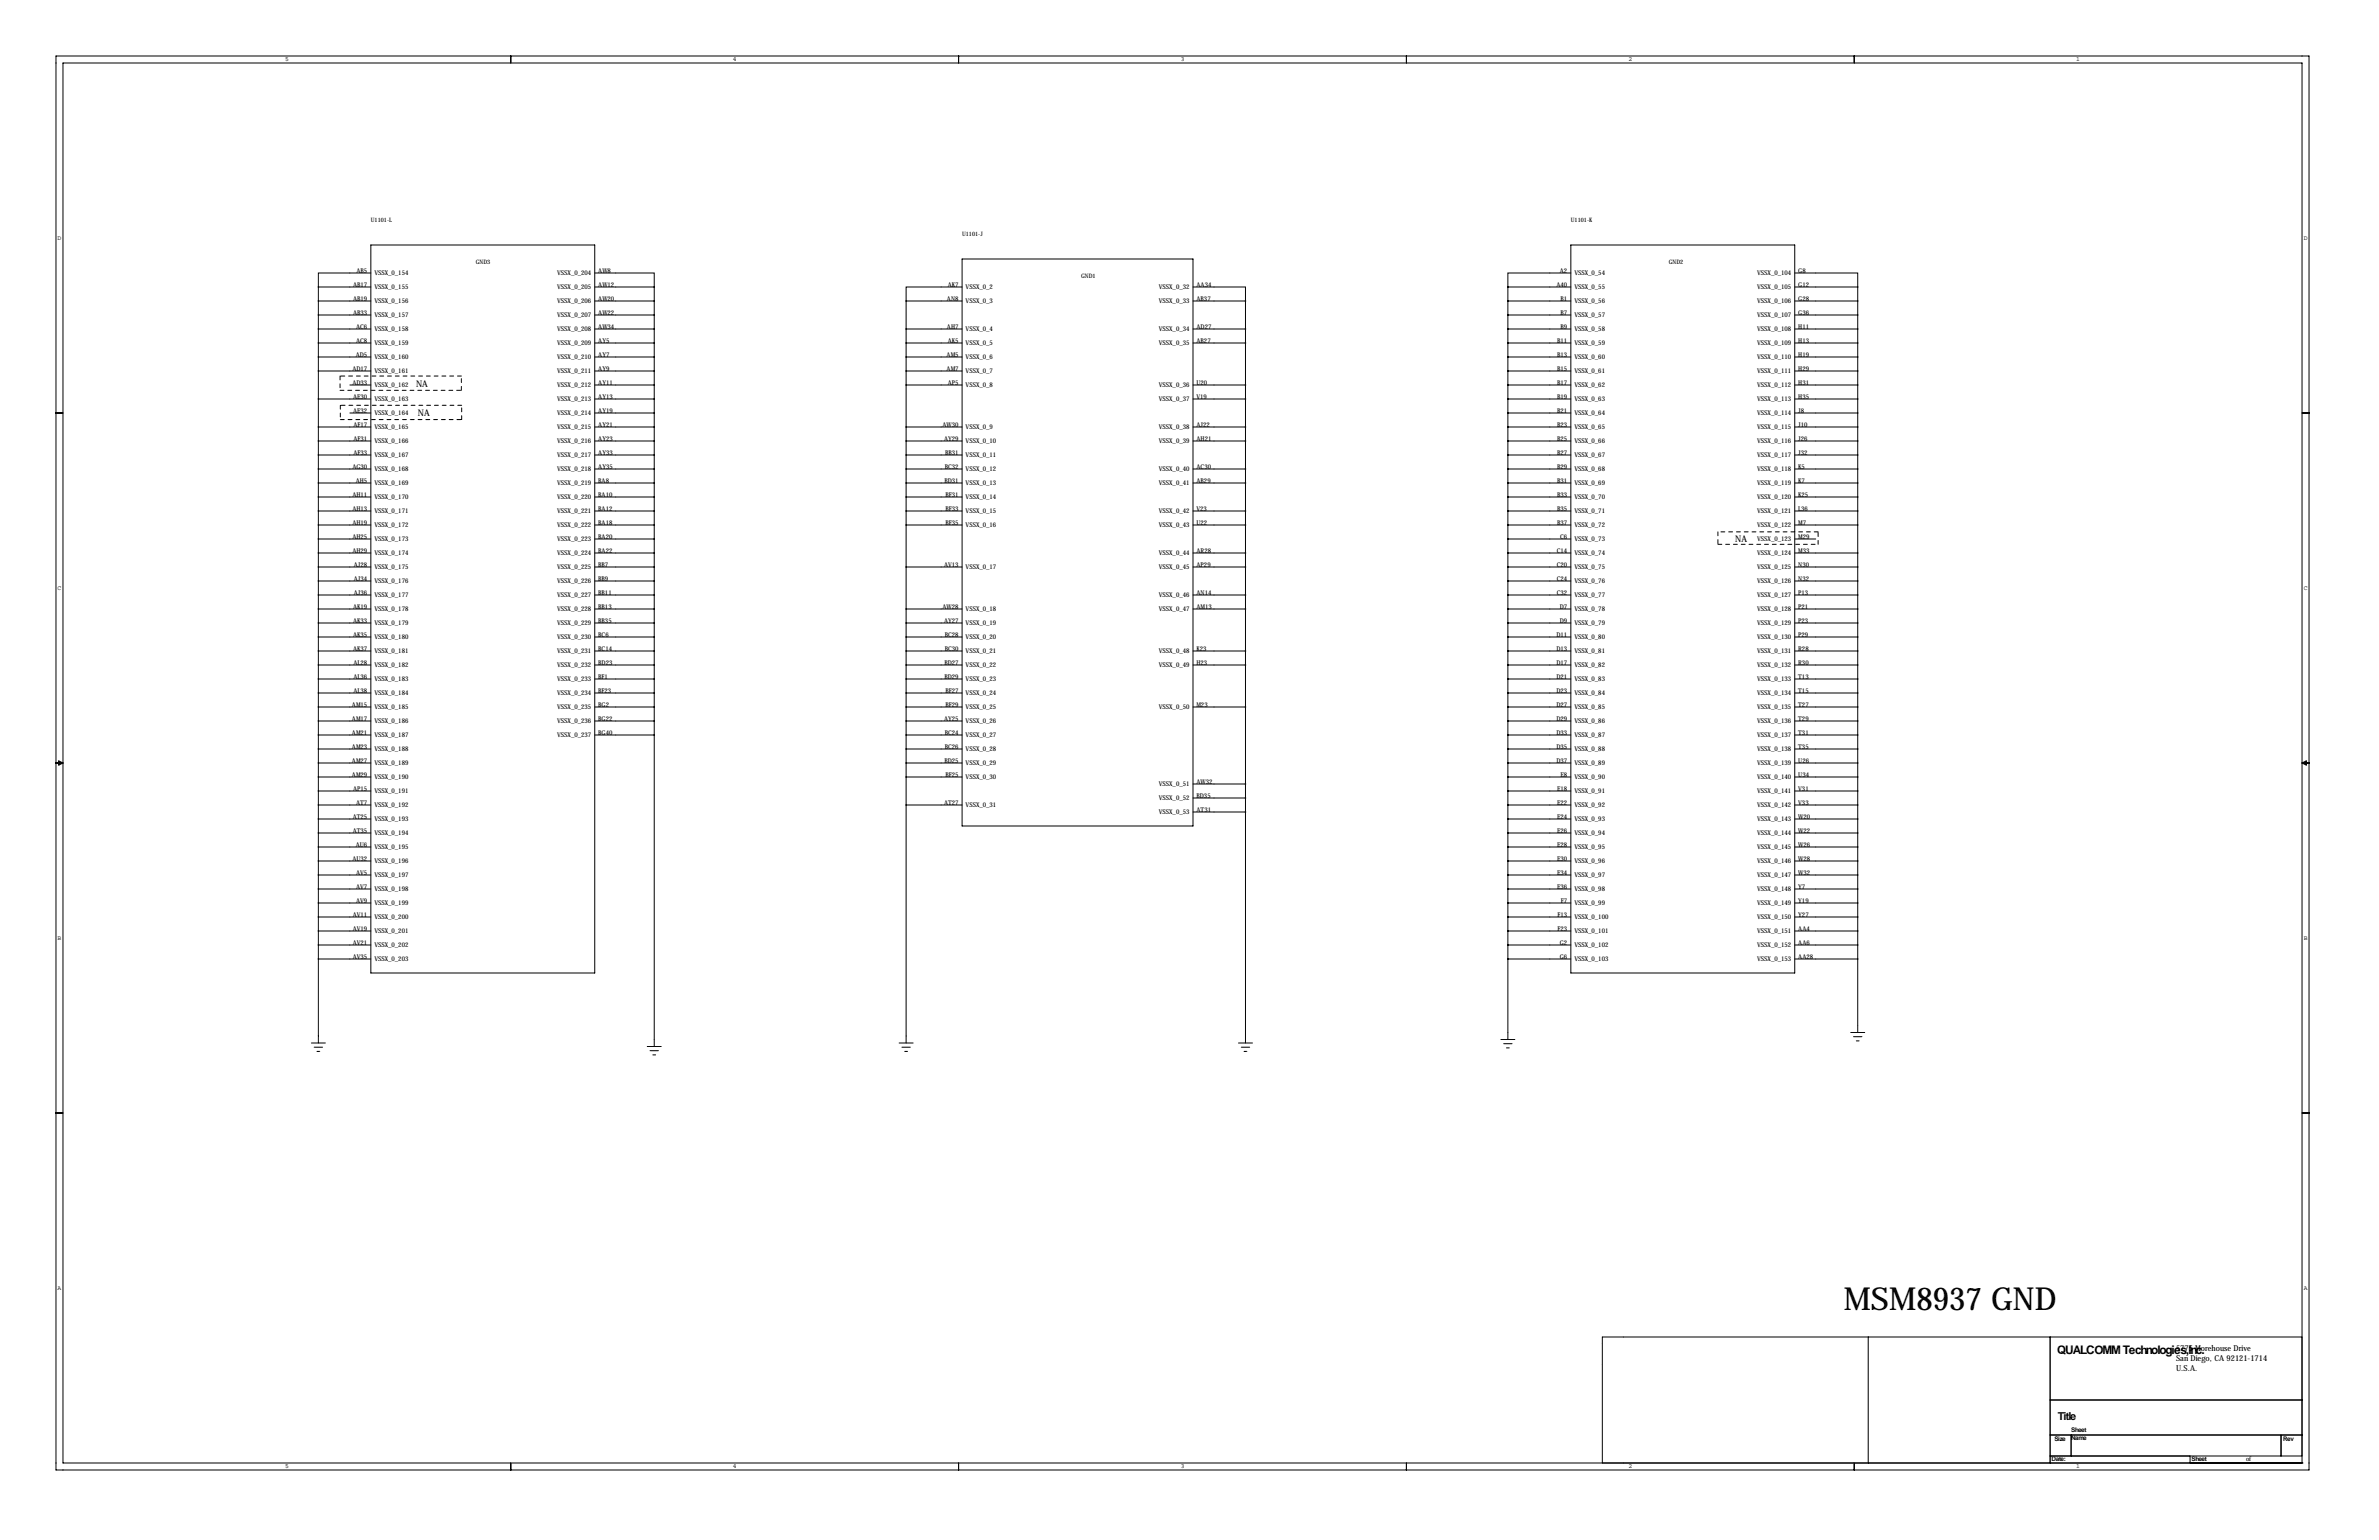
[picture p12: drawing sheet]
<svg xmlns="http://www.w3.org/2000/svg" width="864mm" height="559mm" viewBox="0 0 864 559" stroke-linecap="round" stroke-linejoin="round" font-family="sans-serif">
<defs><g id="words">
<text font-size="11.5" x="669.3" y="475.5">MSM8937 GND</text>
<text font-size="4.3" x="746.8" y="491.2">QUALCOMM Technologies,Inc.</text>
<text font-size="4" x="747" y="515.1">Title</text>
<g font-size="3.3">
<text x="151" y="140.5">NA</text>
<text x="151.7" y="151">NA</text>
<text x="629.9" y="196.8">NA</text>
</g>
<g font-size="3">
<text x="789.9" y="490.1">5775 Morehouse Drive</text>
<text x="789.9" y="497.6">U.S.A.</text>
<text x="789.9" y="493.8">San Diego, CA 92121-1714</text>
</g>
<g font-size="2.4">
<text x="129.4" y="99.1">AB5</text>
<text x="135.9" y="99.9">VSSX_0_154</text>
<text x="202.3" y="99.9">VSSX_0_204</text>
<text x="217.2" y="99.1">AW</text>
<text x="220.6" y="99.1">8</text>
<text x="566.2" y="99.1">A2</text>
<text x="571.5" y="99.9">VSSX_0_54</text>
<text x="637.9" y="99.9">VSSX_0_104</text>
<text x="652.8" y="99.1">G8</text>
<text x="128.2" y="104.1">AB17</text>
<text x="135.9" y="105">VSSX_0_155</text>
<text x="202.3" y="105">VSSX_0_205</text>
<text x="217.2" y="104.1">AW</text>
<text x="220.6" y="104.1">12</text>
<text x="344" y="104.1">AK7</text>
<text x="350.5" y="105">VSSX_0_2</text>
<text x="420.7" y="105">VSSX_0_32</text>
<text x="434.3" y="104.1">AA34</text>
<text x="565" y="104.1">A40</text>
<text x="571.5" y="105">VSSX_0_55</text>
<text x="637.9" y="105">VSSX_0_105</text>
<text x="652.8" y="104.1">G12</text>
<text x="128.2" y="109.2">AB19</text>
<text x="135.9" y="110.1">VSSX_0_156</text>
<text x="202.3" y="110.1">VSSX_0_206</text>
<text x="217.2" y="109.2">AW</text>
<text x="220.6" y="109.2">20</text>
<text x="343.8" y="109.2">AN8</text>
<text x="350.5" y="110.1">VSSX_0_3</text>
<text x="420.7" y="110.1">VSSX_0_33</text>
<text x="434.3" y="109.2">AB37</text>
<text x="566.5" y="109.2">B1</text>
<text x="571.5" y="110.1">VSSX_0_56</text>
<text x="637.9" y="110.1">VSSX_0_106</text>
<text x="652.8" y="109.2">G28</text>
<text x="128.2" y="114.3">AB33</text>
<text x="129.3" y="119.4">AC6</text>
<text x="135.9" y="115.1">VSSX_0_157</text>
<text x="202.3" y="115.1">VSSX_0_207</text>
<text x="217.2" y="114.3">AW</text>
<text x="217.2" y="119.4">AW</text>
<text x="220.6" y="114.3">22</text>
<text x="220.6" y="119.4">34</text>
<text x="343.8" y="119.4">AH7</text>
<text x="434.3" y="119.4">AD27</text>
<text x="566.5" y="114.3">B7</text>
<text x="566.5" y="119.4">B9</text>
<text x="571.5" y="115.1">VSSX_0_57</text>
<text x="637.9" y="115.1">VSSX_0_107</text>
<text x="652.8" y="114.3">G36</text>
<text x="652.8" y="119.4">H11</text>
<text x="129.3" y="124.5">AC8</text>
<text x="135.9" y="120.2">VSSX_0_158</text>
<text x="135.9" y="125.3">VSSX_0_159</text>
<text x="202.3" y="120.2">VSSX_0_208</text>
<text x="202.3" y="125.3">VSSX_0_209</text>
<text x="217.2" y="124.5">AY5</text>
<text x="344" y="124.5">AK5</text>
<text x="350.5" y="120.2">VSSX_0_4</text>
<text x="350.5" y="125.3">VSSX_0_5</text>
<text x="420.7" y="120.2">VSSX_0_34</text>
<text x="420.7" y="125.3">VSSX_0_35</text>
<text x="434.3" y="124.5">AB27</text>
<text x="565.3" y="124.5">B11</text>
<text x="571.5" y="120.2">VSSX_0_58</text>
<text x="571.5" y="125.3">VSSX_0_59</text>
<text x="637.9" y="120.2">VSSX_0_108</text>
<text x="637.9" y="125.3">VSSX_0_109</text>
<text x="652.8" y="124.5">H13</text>
<text x="129.1" y="129.5">AD5</text>
<text x="135.9" y="130.4">VSSX_0_160</text>
<text x="202.3" y="130.4">VSSX_0_210</text>
<text x="217.2" y="129.5">AY7</text>
<text x="343.6" y="129.5">AM5</text>
<text x="350.5" y="130.4">VSSX_0_6</text>
<text x="565.3" y="129.5">B13</text>
<text x="571.5" y="130.4">VSSX_0_60</text>
<text x="637.9" y="130.4">VSSX_0_110</text>
<text x="652.8" y="129.5">H19</text>
<text x="127.9" y="134.6">AD17</text>
<text x="135.9" y="135.5">VSSX_0_161</text>
<text x="202.3" y="135.5">VSSX_0_211</text>
<text x="217.2" y="134.6">AY9</text>
<text x="343.6" y="134.6">AM7</text>
<text x="350.5" y="135.5">VSSX_0_7</text>
<text x="565.3" y="134.6">B15</text>
<text x="571.5" y="135.5">VSSX_0_61</text>
<text x="637.9" y="135.5">VSSX_0_111</text>
<text x="652.8" y="134.6">H29</text>
<text x="127.9" y="139.7">AD33</text>
<text x="135.9" y="140.5">VSSX_0_162</text>
<text x="202.3" y="140.5">VSSX_0_212</text>
<text x="217.2" y="139.7">AY11</text>
<text x="344" y="139.7">AP5</text>
<text x="350.5" y="140.5">VSSX_0_8</text>
<text x="420.7" y="140.5">VSSX_0_36</text>
<text x="434.3" y="139.7">U20</text>
<text x="565.3" y="139.7">B17</text>
<text x="571.5" y="140.5">VSSX_0_62</text>
<text x="637.9" y="140.5">VSSX_0_112</text>
<text x="652.8" y="139.7">H31</text>
<text x="128.2" y="144.8">AE30</text>
<text x="128.2" y="149.9">AE32</text>
<text x="135.9" y="145.6">VSSX_0_163</text>
<text x="202.3" y="145.6">VSSX_0_213</text>
<text x="217.2" y="144.8">AY13</text>
<text x="217.2" y="149.9">AY19</text>
<text x="420.7" y="145.6">VSSX_0_37</text>
<text x="434.3" y="144.8">V19</text>
<text x="565.3" y="144.8">B19</text>
<text x="565.3" y="149.9">B21</text>
<text x="571.5" y="145.6">VSSX_0_63</text>
<text x="637.9" y="145.6">VSSX_0_113</text>
<text x="652.8" y="144.8">H35</text>
<text x="652.8" y="149.9">J8</text>
<text x="128.3" y="154.9">AF17</text>
<text x="135.9" y="150.7">VSSX_0_164</text>
<text x="135.9" y="155.8">VSSX_0_165</text>
<text x="202.3" y="150.7">VSSX_0_214</text>
<text x="202.3" y="155.8">VSSX_0_215</text>
<text x="217.2" y="154.9">AY21</text>
<text x="342.1" y="154.9">AW</text>
<text x="345.5" y="154.9">30</text>
<text x="350.5" y="155.8">VSSX_0_9</text>
<text x="420.7" y="155.8">VSSX_0_38</text>
<text x="434.3" y="154.9">AJ22</text>
<text x="565.3" y="154.9">B23</text>
<text x="571.5" y="150.7">VSSX_0_64</text>
<text x="571.5" y="155.8">VSSX_0_65</text>
<text x="637.9" y="150.7">VSSX_0_114</text>
<text x="637.9" y="155.8">VSSX_0_115</text>
<text x="652.8" y="154.9">J10</text>
<text x="128.3" y="160">AF31</text>
<text x="135.9" y="160.9">VSSX_0_166</text>
<text x="202.3" y="160.9">VSSX_0_216</text>
<text x="217.2" y="160">AY23</text>
<text x="342.7" y="160">AY29</text>
<text x="350.5" y="160.9">VSSX_0_10</text>
<text x="420.7" y="160.9">VSSX_0_39</text>
<text x="434.3" y="160">AH21</text>
<text x="565.3" y="160">B25</text>
<text x="571.5" y="160.9">VSSX_0_66</text>
<text x="637.9" y="160.9">VSSX_0_116</text>
<text x="652.8" y="160">J26</text>
<text x="128.3" y="165.1">AF33</text>
<text x="135.9" y="165.9">VSSX_0_167</text>
<text x="202.3" y="165.9">VSSX_0_217</text>
<text x="217.2" y="165.1">AY33</text>
<text x="343.1" y="165.1">BB31</text>
<text x="350.5" y="165.9">VSSX_0_11</text>
<text x="565.3" y="165.1">B27</text>
<text x="571.5" y="165.9">VSSX_0_67</text>
<text x="637.9" y="165.9">VSSX_0_117</text>
<text x="652.8" y="165.1">J32</text>
<text x="127.9" y="170.2">AG30</text>
<text x="135.9" y="171">VSSX_0_168</text>
<text x="202.3" y="171">VSSX_0_218</text>
<text x="217.2" y="170.2">AY35</text>
<text x="343" y="170.2">BC32</text>
<text x="350.5" y="171">VSSX_0_12</text>
<text x="420.7" y="171">VSSX_0_40</text>
<text x="434.3" y="170.2">AC30</text>
<text x="565.3" y="170.2">B29</text>
<text x="571.5" y="171">VSSX_0_68</text>
<text x="637.9" y="171">VSSX_0_118</text>
<text x="652.8" y="170.2">K5</text>
<text x="129.1" y="175.3">AH5</text>
<text x="135.9" y="176.1">VSSX_0_169</text>
<text x="202.3" y="176.1">VSSX_0_219</text>
<text x="217.2" y="175.3">BA8</text>
<text x="342.8" y="175.3">BD31</text>
<text x="350.5" y="176.1">VSSX_0_13</text>
<text x="420.7" y="176.1">VSSX_0_41</text>
<text x="434.3" y="175.3">AB29</text>
<text x="565.3" y="175.3">B31</text>
<text x="571.5" y="176.1">VSSX_0_69</text>
<text x="637.9" y="176.1">VSSX_0_119</text>
<text x="652.8" y="175.3">K7</text>
<text x="127.9" y="180.3">AH11</text>
<text x="127.9" y="185.4">AH13</text>
<text x="135.9" y="181.2">VSSX_0_170</text>
<text x="202.3" y="181.2">VSSX_0_220</text>
<text x="217.2" y="180.3">BA10</text>
<text x="217.2" y="185.4">BA12</text>
<text x="343.2" y="180.3">BF31</text>
<text x="343.2" y="185.4">BF33</text>
<text x="350.5" y="181.2">VSSX_0_14</text>
<text x="434.3" y="185.4">V23</text>
<text x="565.3" y="180.3">B33</text>
<text x="565.3" y="185.4">B35</text>
<text x="571.5" y="181.2">VSSX_0_70</text>
<text x="637.9" y="181.2">VSSX_0_120</text>
<text x="652.8" y="180.3">K25</text>
<text x="652.8" y="185.4">L36</text>
<text x="127.9" y="190.5">AH19</text>
<text x="135.9" y="186.3">VSSX_0_171</text>
<text x="135.9" y="191.3">VSSX_0_172</text>
<text x="202.3" y="186.3">VSSX_0_221</text>
<text x="202.3" y="191.3">VSSX_0_222</text>
<text x="217.2" y="190.5">BA18</text>
<text x="343.2" y="190.5">BF35</text>
<text x="350.5" y="186.3">VSSX_0_15</text>
<text x="350.5" y="191.3">VSSX_0_16</text>
<text x="420.7" y="186.3">VSSX_0_42</text>
<text x="420.7" y="191.3">VSSX_0_43</text>
<text x="434.3" y="190.5">U22</text>
<text x="565.3" y="190.5">B37</text>
<text x="571.5" y="186.3">VSSX_0_71</text>
<text x="571.5" y="191.3">VSSX_0_72</text>
<text x="637.9" y="186.3">VSSX_0_121</text>
<text x="637.9" y="191.3">VSSX_0_122</text>
<text x="652.8" y="190.5">M7</text>
<text x="127.9" y="195.6">AH25</text>
<text x="135.9" y="196.4">VSSX_0_173</text>
<text x="202.3" y="196.4">VSSX_0_223</text>
<text x="217.2" y="195.6">BA20</text>
<text x="566.4" y="195.6">C6</text>
<text x="571.5" y="196.4">VSSX_0_73</text>
<text x="637.9" y="196.4">VSSX_0_123</text>
<text x="652.8" y="195.6">M29</text>
<text x="127.9" y="200.7">AH29</text>
<text x="135.9" y="201.5">VSSX_0_174</text>
<text x="202.3" y="201.5">VSSX_0_224</text>
<text x="217.2" y="200.7">BA22</text>
<text x="420.7" y="201.5">VSSX_0_44</text>
<text x="434.3" y="200.7">AR28</text>
<text x="565.2" y="200.7">C14</text>
<text x="571.5" y="201.5">VSSX_0_74</text>
<text x="637.9" y="201.5">VSSX_0_124</text>
<text x="652.8" y="200.7">M33</text>
<text x="128.5" y="205.7">AJ28</text>
<text x="135.9" y="206.6">VSSX_0_175</text>
<text x="202.3" y="206.6">VSSX_0_225</text>
<text x="217.2" y="205.7">BB7</text>
<text x="342.7" y="205.7">AV13</text>
<text x="350.5" y="206.6">VSSX_0_17</text>
<text x="420.7" y="206.6">VSSX_0_45</text>
<text x="434.3" y="205.7">AP29</text>
<text x="565.2" y="205.7">C20</text>
<text x="571.5" y="206.6">VSSX_0_75</text>
<text x="637.9" y="206.6">VSSX_0_125</text>
<text x="652.8" y="205.7">N30</text>
<text x="128.5" y="210.8">AJ34</text>
<text x="128.5" y="215.9">AJ36</text>
<text x="135.9" y="211.7">VSSX_0_176</text>
<text x="202.3" y="211.7">VSSX_0_226</text>
<text x="217.2" y="210.8">BB9</text>
<text x="217.2" y="215.9">BB11</text>
<text x="434.3" y="215.9">AN14</text>
<text x="565.2" y="210.8">C24</text>
<text x="565.2" y="215.9">C32</text>
<text x="571.5" y="211.7">VSSX_0_76</text>
<text x="637.9" y="211.7">VSSX_0_126</text>
<text x="652.8" y="210.8">N32</text>
<text x="652.8" y="215.9">P13</text>
<text x="128.2" y="221">AK19</text>
<text x="135.9" y="216.7">VSSX_0_177</text>
<text x="135.9" y="221.8">VSSX_0_178</text>
<text x="202.3" y="216.7">VSSX_0_227</text>
<text x="202.3" y="221.8">VSSX_0_228</text>
<text x="217.2" y="221">BB13</text>
<text x="342.1" y="221">AW</text>
<text x="345.5" y="221">28</text>
<text x="350.5" y="221.8">VSSX_0_18</text>
<text x="420.7" y="216.7">VSSX_0_46</text>
<text x="420.7" y="221.8">VSSX_0_47</text>
<text x="434.3" y="221">AM13</text>
<text x="566.2" y="221">D7</text>
<text x="571.5" y="216.7">VSSX_0_77</text>
<text x="571.5" y="221.8">VSSX_0_78</text>
<text x="637.9" y="216.7">VSSX_0_127</text>
<text x="637.9" y="221.8">VSSX_0_128</text>
<text x="652.8" y="221">P21</text>
<text x="128.2" y="226.1">AK33</text>
<text x="135.9" y="226.9">VSSX_0_179</text>
<text x="202.3" y="226.9">VSSX_0_229</text>
<text x="217.2" y="226.1">BB35</text>
<text x="342.7" y="226.1">AY27</text>
<text x="350.5" y="226.9">VSSX_0_19</text>
<text x="566.2" y="226.1">D9</text>
<text x="571.5" y="226.9">VSSX_0_79</text>
<text x="637.9" y="226.9">VSSX_0_129</text>
<text x="652.8" y="226.1">P23</text>
<text x="128.2" y="231.1">AK35</text>
<text x="135.9" y="232">VSSX_0_180</text>
<text x="202.3" y="232">VSSX_0_230</text>
<text x="217.2" y="231.1">BC6</text>
<text x="343" y="231.1">BC28</text>
<text x="350.5" y="232">VSSX_0_20</text>
<text x="565" y="231.1">D11</text>
<text x="571.5" y="232">VSSX_0_80</text>
<text x="637.9" y="232">VSSX_0_130</text>
<text x="652.8" y="231.1">P29</text>
<text x="128.2" y="236.2">AK37</text>
<text x="135.9" y="237.1">VSSX_0_181</text>
<text x="202.3" y="237.1">VSSX_0_231</text>
<text x="217.2" y="236.2">BC14</text>
<text x="343" y="236.2">BC30</text>
<text x="350.5" y="237.1">VSSX_0_21</text>
<text x="420.7" y="237.1">VSSX_0_48</text>
<text x="434.3" y="236.2">K23</text>
<text x="565" y="236.2">D13</text>
<text x="571.5" y="237.1">VSSX_0_81</text>
<text x="637.9" y="237.1">VSSX_0_131</text>
<text x="652.8" y="236.2">R28</text>
<text x="128.3" y="241.3">AL28</text>
<text x="135.9" y="242.1">VSSX_0_182</text>
<text x="202.3" y="242.1">VSSX_0_232</text>
<text x="217.2" y="241.3">BD23</text>
<text x="342.8" y="241.3">BD27</text>
<text x="350.5" y="242.1">VSSX_0_22</text>
<text x="420.7" y="242.1">VSSX_0_49</text>
<text x="434.3" y="241.3">H23</text>
<text x="565" y="241.3">D17</text>
<text x="571.5" y="242.1">VSSX_0_82</text>
<text x="637.9" y="242.1">VSSX_0_132</text>
<text x="652.8" y="241.3">R30</text>
<text x="128.3" y="246.4">AL36</text>
<text x="128.3" y="251.5">AL38</text>
<text x="135.9" y="247.2">VSSX_0_183</text>
<text x="202.3" y="247.2">VSSX_0_233</text>
<text x="217.2" y="246.4">BF1</text>
<text x="217.2" y="251.5">BF23</text>
<text x="342.8" y="246.4">BD29</text>
<text x="343.2" y="251.5">BF27</text>
<text x="350.5" y="247.2">VSSX_0_23</text>
<text x="565" y="246.4">D21</text>
<text x="565" y="251.5">D23</text>
<text x="571.5" y="247.2">VSSX_0_83</text>
<text x="637.9" y="247.2">VSSX_0_133</text>
<text x="652.8" y="246.4">T13</text>
<text x="652.8" y="251.5">T15</text>
<text x="127.8" y="256.5">AM15</text>
<text x="135.9" y="252.3">VSSX_0_184</text>
<text x="135.9" y="257.4">VSSX_0_185</text>
<text x="202.3" y="252.3">VSSX_0_234</text>
<text x="202.3" y="257.4">VSSX_0_235</text>
<text x="217.2" y="256.5">BG2</text>
<text x="343.2" y="256.5">BF29</text>
<text x="350.5" y="257.4">VSSX_0_25</text>
<text x="350.5" y="252.3">VSSX_0_24</text>
<text x="420.7" y="257.4">VSSX_0_50</text>
<text x="434.3" y="256.5">M23</text>
<text x="565" y="256.5">D27</text>
<text x="571.5" y="252.3">VSSX_0_84</text>
<text x="571.5" y="257.4">VSSX_0_85</text>
<text x="637.9" y="252.3">VSSX_0_134</text>
<text x="637.9" y="257.4">VSSX_0_135</text>
<text x="652.8" y="256.5">T27</text>
<text x="127.8" y="261.6">AM17</text>
<text x="135.9" y="262.5">VSSX_0_186</text>
<text x="202.3" y="262.5">VSSX_0_236</text>
<text x="217.2" y="261.6">BG22</text>
<text x="342.7" y="261.6">AY25</text>
<text x="350.5" y="262.5">VSSX_0_26</text>
<text x="565" y="261.6">D29</text>
<text x="571.5" y="262.5">VSSX_0_86</text>
<text x="637.9" y="262.5">VSSX_0_136</text>
<text x="652.8" y="261.6">T29</text>
<text x="127.8" y="266.7">AM21</text>
<text x="135.9" y="267.5">VSSX_0_187</text>
<text x="202.3" y="267.5">VSSX_0_237</text>
<text x="217.2" y="266.7">BG40</text>
<text x="343" y="266.7">BC24</text>
<text x="350.5" y="267.5">VSSX_0_27</text>
<text x="565" y="266.7">D33</text>
<text x="571.5" y="267.5">VSSX_0_87</text>
<text x="637.9" y="267.5">VSSX_0_137</text>
<text x="652.8" y="266.7">T31</text>
<text x="127.8" y="271.8">AM23</text>
<text x="135.9" y="272.6">VSSX_0_188</text>
<text x="343" y="271.8">BC26</text>
<text x="350.5" y="272.6">VSSX_0_28</text>
<text x="565" y="271.8">D35</text>
<text x="571.5" y="272.6">VSSX_0_88</text>
<text x="637.9" y="272.6">VSSX_0_138</text>
<text x="652.8" y="271.8">T35</text>
<text x="127.8" y="276.9">AM27</text>
<text x="127.8" y="281.9">AM29</text>
<text x="135.9" y="277.7">VSSX_0_189</text>
<text x="342.8" y="276.9">BD25</text>
<text x="343.2" y="281.9">BF25</text>
<text x="350.5" y="277.7">VSSX_0_29</text>
<text x="565" y="276.9">D37</text>
<text x="566.5" y="281.9">E8</text>
<text x="571.5" y="277.7">VSSX_0_89</text>
<text x="637.9" y="277.7">VSSX_0_139</text>
<text x="652.8" y="276.9">U26</text>
<text x="652.8" y="281.9">U34</text>
<text x="128.2" y="287">AP15</text>
<text x="135.9" y="282.8">VSSX_0_190</text>
<text x="135.9" y="287.9">VSSX_0_191</text>
<text x="350.5" y="282.8">VSSX_0_30</text>
<text x="420.7" y="285.3">VSSX_0_51</text>
<text x="434.3" y="284.5">AW</text>
<text x="437.7" y="284.5">32</text>
<text x="565.3" y="287">E18</text>
<text x="571.5" y="282.8">VSSX_0_90</text>
<text x="571.5" y="287.9">VSSX_0_91</text>
<text x="637.9" y="282.8">VSSX_0_140</text>
<text x="637.9" y="287.9">VSSX_0_141</text>
<text x="652.8" y="287">V31</text>
<text x="129.3" y="292.1">AT7</text>
<text x="135.9" y="292.9">VSSX_0_192</text>
<text x="342.7" y="292.1">AT27</text>
<text x="350.5" y="292.9">VSSX_0_31</text>
<text x="420.7" y="290.4">VSSX_0_52</text>
<text x="434.3" y="289.6">BD35</text>
<text x="565.3" y="292.1">E22</text>
<text x="571.5" y="292.9">VSSX_0_92</text>
<text x="637.9" y="292.9">VSSX_0_142</text>
<text x="652.8" y="292.1">V33</text>
<text x="128.1" y="297.2">AT25</text>
<text x="135.9" y="298">VSSX_0_193</text>
<text x="420.7" y="295.5">VSSX_0_53</text>
<text x="434.3" y="294.6">AT31</text>
<text x="565.3" y="297.2">E24</text>
<text x="571.5" y="298">VSSX_0_93</text>
<text x="637.9" y="298">VSSX_0_143</text>
<text x="652.8" y="297.2">W</text>
<text x="654.7" y="297.2">20</text>
<text x="128.1" y="302.3">AT35</text>
<text x="135.9" y="303.1">VSSX_0_194</text>
<text x="565.3" y="302.3">E26</text>
<text x="571.5" y="303.1">VSSX_0_94</text>
<text x="637.9" y="303.1">VSSX_0_144</text>
<text x="652.8" y="302.3">W</text>
<text x="654.7" y="302.3">22</text>
<text x="129.1" y="307.3">AU6</text>
<text x="135.9" y="308.2">VSSX_0_195</text>
<text x="565.3" y="307.3">E28</text>
<text x="571.5" y="308.2">VSSX_0_95</text>
<text x="637.9" y="308.2">VSSX_0_145</text>
<text x="652.8" y="307.3">W</text>
<text x="654.7" y="307.3">26</text>
<text x="127.9" y="312.4">AU32</text>
<text x="129.3" y="317.5">AV5</text>
<text x="135.9" y="313.3">VSSX_0_196</text>
<text x="565.3" y="312.4">E30</text>
<text x="565.3" y="317.5">E34</text>
<text x="571.5" y="313.3">VSSX_0_96</text>
<text x="637.9" y="313.3">VSSX_0_146</text>
<text x="652.8" y="312.4">W</text>
<text x="652.8" y="317.5">W</text>
<text x="654.7" y="312.4">28</text>
<text x="654.7" y="317.5">32</text>
<text x="129.3" y="322.6">AV7</text>
<text x="135.9" y="318.3">VSSX_0_197</text>
<text x="135.9" y="323.4">VSSX_0_198</text>
<text x="565.3" y="322.6">E36</text>
<text x="571.5" y="318.3">VSSX_0_97</text>
<text x="571.5" y="323.4">VSSX_0_98</text>
<text x="637.9" y="318.3">VSSX_0_147</text>
<text x="637.9" y="323.4">VSSX_0_148</text>
<text x="652.8" y="322.6">Y7</text>
<text x="129.3" y="327.7">AV9</text>
<text x="135.9" y="328.5">VSSX_0_199</text>
<text x="566.7" y="327.7">F7</text>
<text x="571.5" y="328.5">VSSX_0_99</text>
<text x="637.9" y="328.5">VSSX_0_149</text>
<text x="652.8" y="327.7">Y19</text>
<text x="128.1" y="332.7">AV11</text>
<text x="135.9" y="333.6">VSSX_0_200</text>
<text x="565.4" y="332.7">F13</text>
<text x="571.5" y="333.6">VSSX_0_100</text>
<text x="637.9" y="333.6">VSSX_0_150</text>
<text x="652.8" y="332.7">Y27</text>
<text x="128.1" y="337.8">AV19</text>
<text x="135.9" y="338.7">VSSX_0_201</text>
<text x="565.4" y="337.8">F23</text>
<text x="571.5" y="338.7">VSSX_0_101</text>
<text x="637.9" y="338.7">VSSX_0_151</text>
<text x="652.8" y="337.8">AA4</text>
<text x="128.1" y="342.9">AV21</text>
<text x="128.1" y="348">AV35</text>
<text x="135.9" y="343.7">VSSX_0_202</text>
<text x="566.2" y="342.9">G2</text>
<text x="566.2" y="348">G6</text>
<text x="571.5" y="343.7">VSSX_0_102</text>
<text x="637.9" y="343.7">VSSX_0_152</text>
<text x="652.8" y="342.9">AA6</text>
<text x="652.8" y="348">AA28</text>
<text x="135.9" y="348.8">VSSX_0_203</text>
<text x="571.5" y="348.8">VSSX_0_103</text>
<text x="637.9" y="348.8">VSSX_0_153</text>
</g>
<g font-size="2.3">
<text x="103.5" y="22.2">5</text>
<text x="266" y="22.2">4</text>
<text x="428.6" y="22.2">3</text>
<text x="591.2" y="22.2">2</text>
<text x="753.7" y="22.2">1</text>
<text x="20.9" y="87">D</text>
<text x="836.3" y="87">D</text>
<text x="20.9" y="214">C</text>
<text x="836.3" y="214">C</text>
<text x="20.9" y="341">B</text>
<text x="836.3" y="341">B</text>
<text x="20.9" y="468">A</text>
<text x="836.3" y="468">A</text>
<text x="751.8" y="519.6">Sheet</text>
<text x="745.7" y="522.7">Size</text>
<text x="751.8" y="522.5">Name</text>
<text x="828.8" y="523">Rev</text>
<text x="103.5" y="532.8">5</text>
<text x="266" y="532.8">4</text>
<text x="428.6" y="532.8">3</text>
<text x="591.2" y="532.8">2</text>
<text x="744.7" y="530.1">Date:</text>
<text x="753.7" y="532.8">1</text>
<text x="795.5" y="530.1">Sheet</text>
<text x="815.3" y="530.1">of</text>
</g>
<g font-size="2.2">
<text x="134.6" y="80.5">U1101-L</text>
<text x="570.2" y="80.5">U1101-K</text>
<text x="349.2" y="85.6">U1101-J</text>
<text x="172.7" y="95.8">GND3</text>
<text x="605.8" y="95.8">GND2</text>
<text x="392.4" y="100.8">GND1</text>
</g>
</g></defs>
<g fill="none" stroke="#000" stroke-width=".36">
<path d="M20.3 20.3h817.9v513.1h-817.9zM22.9 22.9h812.8v508h-812.8zM185.4 20.3v2.6M348 20.3v2.6M510.5 20.3v2.6M673.1 20.3v2.6M134.6 99.1h-19v5M134.6 88.9h81.3v264.2h-81.3zM215.9 99.1h21.6v5M349.2 94h83.9v205.7h-83.9zM570.2 99.1h-22.8v5M570.2 88.9h81.3v264.2h-81.3z"/>
<path d="M651.5 99.1h22.9v5M115.6 104.1h19M115.6 109.2h19M115.6 119.4h19M115.6 114.3h19M115.6 104.1v274.4M215.9 104.1h21.6M215.9 109.2h21.6M215.9 119.4h21.6M215.9 114.3h21.6M237.5 104.1v275.6M328.9 109.2h20.3"/>
<path d="M328.9 119.4h20.3M328.9 109.2v269.3M349.2 104.1h-20.3v5.1M433.1 104.1h19v5.1M433.1 109.2h19M433.1 119.4h19M452.1 109.2v269.3M547.4 104.1h22.8M547.4 109.2h22.8M547.4 119.4h22.8M547.4 114.3h22.8M547.4 104.1v273.1"/>
<path d="M651.5 104.1h22.9M651.5 109.2h22.9M651.5 119.4h22.9M651.5 114.3h22.9M674.4 104.1v270.5M115.6 124.5h19M115.6 129.5h19M115.6 134.6h19M127 139.7h7.6M215.9 124.5h21.6M215.9 129.5h21.6M215.9 134.6h21.6"/>
<path d="M215.9 139.7h21.6M328.9 124.5h20.3M328.9 129.5h20.3M328.9 134.6h20.3M328.9 139.7h20.3M433.1 124.5h19M433.1 139.7h19M547.4 124.5h22.8M547.4 129.5h22.8M547.4 134.6h22.8M547.4 139.7h22.8M651.5 124.5h22.9"/>
<path d="M651.5 129.5h22.9M651.5 134.6h22.9M651.5 139.7h22.9M20.3 149.9h2.6M115.6 154.9h19M115.6 144.8h19M127 149.9h7.6M215.9 149.9h21.6M215.9 154.9h21.6M215.9 144.8h21.6M328.9 154.9h20.3M433.1 154.9h19"/>
<path d="M433.1 144.8h19M547.4 149.9h22.8M547.4 154.9h22.8M547.4 144.8h22.8M651.5 149.9h22.9M651.5 154.9h22.9M651.5 144.8h22.9M835.7 149.9h2.5M115.6 160h19M115.6 165.1h19M115.6 170.2h19M115.6 175.3h19"/>
<path d="M215.9 160h21.6M215.9 165.1h21.6M215.9 170.2h21.6M215.9 175.3h21.6M328.9 160h20.3M328.9 165.1h20.3M328.9 170.2h20.3M328.9 175.3h20.3M433.1 160h19M433.1 170.2h19M433.1 175.3h19M547.4 160h22.8"/>
<path d="M547.4 165.1h22.8M547.4 170.2h22.8M547.4 175.3h22.8M651.5 160h22.9M651.5 165.1h22.9M651.5 170.2h22.9M651.5 175.3h22.9M115.6 180.3h19M115.6 185.4h19M115.6 190.5h19M115.6 195.6h19M215.9 180.3h21.6"/>
<path d="M215.9 185.4h21.6M215.9 190.5h21.6M215.9 195.6h21.6M328.9 180.3h20.3M328.9 185.4h20.3M328.9 190.5h20.3M433.1 185.4h19M433.1 190.5h19M547.4 180.3h22.8M547.4 185.4h22.8M547.4 190.5h22.8M547.4 195.6h22.8"/>
<path d="M651.5 180.3h22.9M651.5 185.4h22.9M651.5 190.5h22.9M651.5 195.6h7.6M115.6 205.7h19M115.6 200.7h19M115.6 215.9h19M115.6 210.8h19M215.9 205.7h21.6M215.9 200.7h21.6M215.9 215.9h21.6M215.9 210.8h21.6"/>
<path d="M328.9 205.7h20.3M433.1 205.7h19M433.1 200.7h19M433.1 215.9h19M547.4 205.7h22.8M547.4 200.7h22.8M547.4 215.9h22.8M547.4 210.8h22.8M651.5 205.7h22.9M651.5 200.7h22.9M651.5 215.9h22.9M651.5 210.8h22.9"/>
<path d="M115.6 231.1h19M115.6 221h19M115.6 226.1h19M115.6 236.2h19M215.9 231.1h21.6M215.9 221h21.6M215.9 226.1h21.6M215.9 236.2h21.6M328.9 231.1h20.3M328.9 221h20.3M328.9 226.1h20.3M328.9 236.2h20.3"/>
<path d="M433.1 221h19M433.1 236.2h19M547.4 231.1h22.8M547.4 221h22.8M547.4 226.1h22.8M547.4 236.2h22.8M651.5 231.1h22.9M651.5 221h22.9M651.5 226.1h22.9M651.5 236.2h22.9M115.6 241.3h19M115.6 256.5h19"/>
<path d="M115.6 246.4h19M115.6 251.5h19M215.9 241.3h21.6M215.9 256.5h21.6M215.9 246.4h21.6M215.9 251.5h21.6M328.9 241.3h20.3M328.9 256.5h20.3M328.9 246.4h20.3M328.9 251.5h20.3M433.1 241.3h19M433.1 256.5h19"/>
<path d="M547.4 241.3h22.8M547.4 256.5h22.8M547.4 246.4h22.8M547.4 251.5h22.8M651.5 241.3h22.9M651.5 256.5h22.9M651.5 246.4h22.9M651.5 251.5h22.9M20.3 276.9h2.6M21.3 276.1l1.6 .8-1.6 .7zM115.6 276.9h19M115.6 261.6h19"/>
<path d="M115.6 266.7h19M115.6 271.8h19M215.9 261.6h21.6M215.9 266.7h21.6M328.9 276.9h20.3M328.9 261.6h20.3M328.9 266.7h20.3M328.9 271.8h20.3M547.4 276.9h22.8M547.4 261.6h22.8M547.4 266.7h22.8M547.4 271.8h22.8"/>
<path d="M651.5 276.9h22.9M651.5 261.6h22.9M651.5 266.7h22.9M651.5 271.8h22.9M835.7 276.9h2.5M835.7 276.9l1.5-.8v1.5zM115.6 281.9h19M115.6 292.1h19M115.6 287h19M115.6 297.2h19M328.9 281.9h20.3M328.9 292.1h20.3"/>
<path d="M433.1 294.6h19M433.1 289.6h19M433.1 284.5h19M547.4 281.9h22.8M547.4 292.1h22.8M547.4 287h22.8M547.4 297.2h22.8M651.5 281.9h22.9M651.5 292.1h22.9M651.5 287h22.9M651.5 297.2h22.9M115.6 302.3h19"/>
<path d="M115.6 307.3h19M115.6 312.4h19M115.6 317.5h19M547.4 302.3h22.8M547.4 307.3h22.8M547.4 312.4h22.8M547.4 317.5h22.8M651.5 302.3h22.9M651.5 307.3h22.9M651.5 312.4h22.9M651.5 317.5h22.9M115.6 322.6h19"/>
<path d="M115.6 327.7h19M115.6 332.7h19M115.6 337.8h19M547.4 322.6h22.8M547.4 327.7h22.8M547.4 332.7h22.8M547.4 337.8h22.8M651.5 322.6h22.9M651.5 327.7h22.9M651.5 332.7h22.9M651.5 337.8h22.9M115.6 342.9h19"/>
<path d="M115.6 348h19M547.4 342.9h22.8M547.4 348h22.8M651.5 342.9h22.9M651.5 348h22.9M113 378.5h5.1M114 380h3.1M234.9 379.7h5.1M326.4 378.5h5.1M327.4 380h3.1M449.6 378.5h5.1M450.6 380h3"/>
<path d="M544.8 377.2h5.1M545.8 378.7h3.1M671.8 374.6h5.1M672.8 376.2h3.1M673.9 377.7h1M115.1 381.5h1M236 381.3h3M237 382.8h1M328.4 381.5h1M451.6 381.5h1M546.9 380.2h1M20.3 403.9h2.6"/>
<path d="M835.7 403.9h2.5M678.2 485.1v45.8M744.2 485.1v45.8M835.7 485.1h-254v45.8M744.2 508h91.5M185.4 530.9v2.5M348 530.9v2.5M510.5 530.9v2.5M673.1 530.9v2.5M744.2 520.7h91.5M744.2 528.3h91.5M751.8 520.7v7.6"/>
<path d="M795 530.9h.1M795 528.3v2.6M828 520.7v7.6M835.7 530.9h.1"/>
</g>
<path d="M123.4 136.4v5.2M167.5 136.4h-44.1M123.4 141.6h44.1M123.5 147.1v5.1M123.5 152.2h44.1M167.5 141.6v-5.2M167.6 152.2v-5.1M167.6 147.1h-44.1M623.6 193v4.5M623.6 197.5h36.4M660 197.5v-4.5M660 193h-36.4" fill="none" stroke="#000" stroke-width=".36" stroke-dasharray="1.4 1.4"/>
<use href="#words"/>
</svg>
